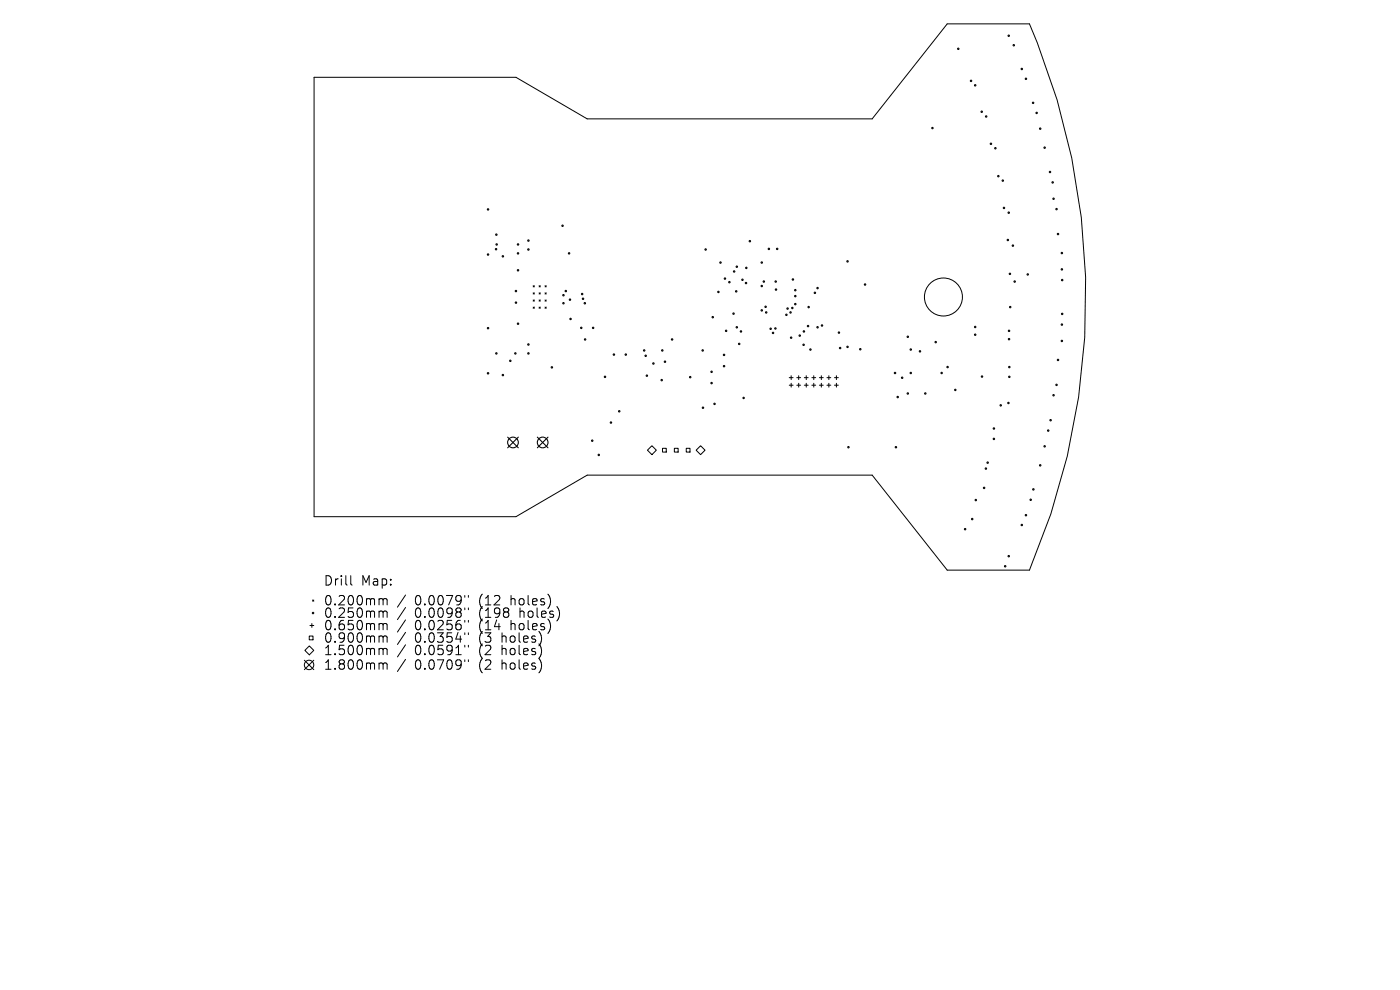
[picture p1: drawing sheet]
<svg xmlns="http://www.w3.org/2000/svg" width="297mm" height="210mm" viewBox="0 0 297 210" stroke-linecap="round" stroke-linejoin="round" font-family="sans-serif">
<defs><g id="words">
<g font-size="2.8">
<text x="68.6" y="124.5">Drill</text>
<text x="76.6" y="124.5">Map:</text>
<text x="68.6" y="128.7">0.200mm</text>
<text x="68.6" y="131.3">0.250mm</text>
<text x="88" y="128.7">0.0079&quot;</text>
<text x="88" y="131.3">0.0098&quot;</text>
<text x="101.7" y="128.7">(12</text>
<text x="101.7" y="131.3">(198</text>
<text x="108.6" y="128.7">holes)</text>
<text x="110.5" y="131.3">holes)</text>
<text x="68.6" y="134">0.650mm</text>
<text x="68.6" y="136.6">0.900mm</text>
<text x="88" y="134">0.0256&quot;</text>
<text x="88" y="136.6">0.0354&quot;</text>
<text x="101.7" y="134">(14</text>
<text x="101.7" y="136.6">(3</text>
<text x="106.7" y="136.6">holes)</text>
<text x="108.6" y="134">holes)</text>
<text x="68.6" y="139.3">1.500mm</text>
<text x="68.6" y="142.4">1.800mm</text>
<text x="88" y="139.3">0.0591&quot;</text>
<text x="88" y="142.4">0.0709&quot;</text>
<text x="101.7" y="139.3">(2</text>
<text x="101.7" y="142.4">(2</text>
<text x="106.7" y="139.3">holes)</text>
<text x="106.7" y="142.4">holes)</text>
</g>
</g></defs>
<g fill="none" stroke="#000" stroke-width=".21">
<path d="M66.6 16.4h42.9l15.1 8.8h60.4l15.9-20.1h17.5a146.1 146.1 0 0 1 0 115.8h-17.5l-15.9-20.1h-60.4l-15.1 8.8h-42.9zM113.1 60.6l.3 .3M113.1 62.1l.3 .3M113.1 63.6l.3 .3M113.1 65.1l.3 .3M113.4 60.6l-.3 .3M113.4 62.1l-.3 .3M113.4 63.6l-.3 .3M113.4 65.1l-.3 .3M114.4 60.6l.2 .3M114.4 62.1l.2 .3M114.4 63.6l.2 .3"/>
<path d="M114.4 65.1l.2 .3M114.6 60.6l-.2 .3M114.6 62.1l-.2 .3M114.6 63.6l-.2 .3M114.6 65.1l-.2 .3M115.6 60.6l.3 .3M115.6 62.1l.3 .3M115.6 63.6l.3 .3M115.6 65.1l.3 .3M115.9 60.6l-.3 .3M115.9 62.1l-.3 .3M115.9 63.6l-.3 .3"/>
<path d="M115.9 65.1l-.3 .3M167.8 79.7v.8M169.4 79.7v.8M171 79.7v.8M172.6 79.7v.8M174.2 79.7v.8M175.8 79.7v.8M177.4 79.7v.8M137.4 95.5l.9-.9 .9 .9-.9 .9zM140.5 95.1h.8v.8h-.8zM143.1 95.1h.8v.8h-.8zM145.6 95.1h.8v.8h-.8z"/>
<path d="M147.7 95.5l.9-.9 1 .9-1 .9zM167.4 80.1h.8M167.4 81.7h.8M167.8 81.3v.8M169 80.1h.8M169 81.7h.8M169.4 81.3v.8M170.6 80.1h.8M170.6 81.7h.8M171 81.3v.8M172.2 80.1h.8M172.2 81.7h.8"/>
<path d="M172.6 81.3v.8M173.8 80.1h.8M173.8 81.7h.8M174.2 81.3v.8M175.4 80.1h.8M175.4 81.7h.8M175.8 81.3v.8M177 80.1h.8M177 81.7h.8M177.4 81.3v.8M65.6 134.9h.8v.8h-.8zM65.6 137l1 1-1 .9-.9-.9z"/>
<path d="M65.7 132.7h.9M66.2 132.3v.8M66.3 127.3l.3 .2M66.6 127.3l-.3 .2M74.4 122.1v1.7l.3 .3M80.7 127l.5 .1 .1 .2M80.7 129.6h.3l.3 .3M80.7 132.3l.5 .1 .1 .2M80.7 134.9h.3l.3 .3M80.7 137.5l.5 .1 .1 .2M81.3 127.3l.3-.3 .4 .1 .1 1.2M81.3 127.3v1"/>
<path d="M81.3 129.9v1.1M81.3 132.6v1M81.3 135.2v1M81.3 137.8v1.1M81.3 129.9l.3-.3 .4 .1 .1 1.3M81.3 132.6l.3-.3 .4 .1 .1 1.2M81.3 135.2l.3-.3 .4 .1 .1 1.2M81.3 137.8l.3-.3 .4 .1 .1 1.3M86 126.2l-1.7 2.6M86 128.9l-1.7 2.5M86 131.5l-1.7 2.6M86 134.1l-1.7 2.6"/>
<path d="M86 136.8l-1.7 2.6M86 139.9l-1.7 2.5M98.6 126.3v.4M98.6 129v.3M98.6 131.6v.4M98.6 134.2v.4M98.6 136.9v.4M98.6 140v.3M99.4 126.3v.4M99.4 129v.3M99.4 131.6v.4M99.4 134.2v.4"/>
<path d="M99.4 136.9v.4M99.4 140v.3M64.6 140.1l2 2M66.6 140.1l-2 2M80.7 140.6l.5 .1 .1 .2M81.3 140.9v1.1M81.3 140.9l.3-.3 .4 .1 .1 1.3"/>
<circle cx="203.3" cy="10.4" r=".16"/>
<circle cx="206" cy="17.2" r=".16"/>
<circle cx="206.9" cy="18.1" r=".16"/>
<circle cx="214" cy="7.6" r=".16"/>
<circle cx="215.1" cy="9.6" r=".16"/>
<circle cx="216.8" cy="14.6" r=".16"/>
<circle cx="217.7" cy="16.7" r=".16"/>
<circle cx="197.8" cy="27.2" r=".16"/>
<circle cx="208.3" cy="23.7" r=".16"/>
<circle cx="209.2" cy="24.7" r=".16"/>
<circle cx="210.2" cy="30.5" r=".16"/>
<circle cx="211.2" cy="31.5" r=".16"/>
<circle cx="211.8" cy="37.4" r=".16"/>
<circle cx="212.7" cy="38.3" r=".16"/>
<circle cx="219.2" cy="21.8" r=".16"/>
<circle cx="219.9" cy="24" r=".16"/>
<circle cx="220.7" cy="27.3" r=".16"/>
<circle cx="221.6" cy="31.3" r=".16"/>
<circle cx="222.8" cy="36.5" r=".16"/>
<circle cx="223.3" cy="38.7" r=".16"/>
<circle cx="103.5" cy="44.4" r=".16"/>
<circle cx="103.5" cy="54" r=".16"/>
<circle cx="105.2" cy="52.9" r=".16"/>
<circle cx="105.3" cy="49.8" r=".16"/>
<circle cx="105.4" cy="51.9" r=".16"/>
<circle cx="106.7" cy="54.4" r=".16"/>
<circle cx="109.9" cy="53.7" r=".16"/>
<circle cx="109.9" cy="57.3" r=".16"/>
<circle cx="109.9" cy="51.9" r=".16"/>
<circle cx="112.1" cy="51" r=".16"/>
<circle cx="112.1" cy="52.9" r=".16"/>
<circle cx="119.3" cy="47.9" r=".16"/>
<circle cx="120.7" cy="53.7" r=".16"/>
<circle cx="149.7" cy="52.9" r=".16"/>
<circle cx="152.8" cy="55.7" r=".16"/>
<circle cx="153.8" cy="59.1" r=".16"/>
<circle cx="154.7" cy="59.9" r=".16"/>
<circle cx="155.7" cy="57.6" r=".16"/>
<circle cx="156.3" cy="56.6" r=".16"/>
<circle cx="157.5" cy="59.3" r=".16"/>
<circle cx="158.3" cy="56.8" r=".16"/>
<circle cx="159.1" cy="51.2" r=".16"/>
<circle cx="161.6" cy="55.7" r=".16"/>
<circle cx="162" cy="59.7" r=".16"/>
<circle cx="163.1" cy="52.8" r=".16"/>
<circle cx="164.6" cy="59.7" r=".16"/>
<circle cx="164.9" cy="52.8" r=".16"/>
<circle cx="168.2" cy="59.3" r=".16"/>
<circle cx="179.8" cy="55.4" r=".16"/>
<circle cx="213" cy="44.1" r=".16"/>
<circle cx="213.8" cy="50.9" r=".16"/>
<circle cx="214" cy="45.1" r=".16"/>
<circle cx="214.2" cy="58.1" r=".16"/>
<circle cx="214.9" cy="52.1" r=".16"/>
<circle cx="215.3" cy="59.7" r=".16"/>
<circle cx="218" cy="58.2" r=".16"/>
<circle cx="223.5" cy="42.2" r=".16"/>
<circle cx="224.1" cy="44.4" r=".16"/>
<circle cx="224.5" cy="49.7" r=".16"/>
<circle cx="225.3" cy="57.1" r=".16"/>
<circle cx="225.3" cy="53.7" r=".16"/>
<circle cx="225.3" cy="59.4" r=".16"/>
<circle cx="103.5" cy="79.2" r=".16"/>
<circle cx="103.5" cy="69.6" r=".16"/>
<circle cx="105.3" cy="75" r=".16"/>
<circle cx="106.7" cy="79.6" r=".16"/>
<circle cx="108.3" cy="76.5" r=".16"/>
<circle cx="109.3" cy="75" r=".16"/>
<circle cx="109.5" cy="61.7" r=".16"/>
<circle cx="109.5" cy="64.2" r=".16"/>
<circle cx="109.9" cy="68.7" r=".16"/>
<circle cx="112.1" cy="73.1" r=".16"/>
<circle cx="112.1" cy="75" r=".16"/>
<circle cx="117.1" cy="77.9" r=".16"/>
<circle cx="119.5" cy="62.6" r=".16"/>
<circle cx="119.5" cy="64.3" r=".16"/>
<circle cx="120" cy="61.7" r=".16"/>
<circle cx="120.9" cy="63.6" r=".16"/>
<circle cx="121" cy="67.7" r=".16"/>
<circle cx="123.3" cy="69.6" r=".16"/>
<circle cx="123.5" cy="62.4" r=".16"/>
<circle cx="123.7" cy="63.4" r=".16"/>
<circle cx="124.1" cy="64.3" r=".16"/>
<circle cx="124.1" cy="72" r=".16"/>
<circle cx="125.8" cy="69.6" r=".16"/>
<circle cx="128.3" cy="79.9" r=".16"/>
<circle cx="130.2" cy="75.2" r=".16"/>
<circle cx="132.8" cy="75.2" r=".16"/>
<circle cx="136.7" cy="74.3" r=".16"/>
<circle cx="137" cy="75.5" r=".16"/>
<circle cx="137.2" cy="79.7" r=".16"/>
<circle cx="138.6" cy="77.1" r=".16"/>
<circle cx="140.5" cy="74.3" r=".16"/>
<circle cx="141.1" cy="76.7" r=".16"/>
<circle cx="142.6" cy="72" r=".16"/>
<circle cx="149.1" cy="74.3" r=".16"/>
<circle cx="151" cy="78.9" r=".16"/>
<circle cx="151.2" cy="67.3" r=".16"/>
<circle cx="152.4" cy="61.9" r=".16"/>
<circle cx="153.6" cy="77.7" r=".16"/>
<circle cx="153.6" cy="75.3" r=".16"/>
<circle cx="154" cy="70.2" r=".16"/>
<circle cx="155.6" cy="66.5" r=".16"/>
<circle cx="156.2" cy="61.8" r=".16"/>
<circle cx="156.3" cy="69.4" r=".16"/>
<circle cx="156.8" cy="73" r=".16"/>
<circle cx="157.2" cy="70.3" r=".16"/>
<circle cx="158.3" cy="60" r=".16"/>
<circle cx="161.6" cy="65.8" r=".16"/>
<circle cx="161.6" cy="60.7" r=".16"/>
<circle cx="162.4" cy="65.1" r=".16"/>
<circle cx="162.5" cy="66.3" r=".16"/>
<circle cx="163.5" cy="69.7" r=".16"/>
<circle cx="164" cy="70.6" r=".16"/>
<circle cx="164.5" cy="69.7" r=".16"/>
<circle cx="164.6" cy="61.4" r=".16"/>
<circle cx="166.8" cy="66.8" r=".16"/>
<circle cx="167.1" cy="65.5" r=".16"/>
<circle cx="167.7" cy="66.3" r=".16"/>
<circle cx="167.8" cy="71.6" r=".16"/>
<circle cx="168.1" cy="65.3" r=".16"/>
<circle cx="168.7" cy="64.5" r=".16"/>
<circle cx="168.7" cy="61.6" r=".16"/>
<circle cx="168.7" cy="62.8" r=".16"/>
<circle cx="169.7" cy="71.2" r=".16"/>
<circle cx="170.5" cy="73.1" r=".16"/>
<circle cx="170.5" cy="70.3" r=".16"/>
<circle cx="171.4" cy="69.2" r=".16"/>
<circle cx="171.6" cy="65.1" r=".16"/>
<circle cx="171.9" cy="74.1" r=".16"/>
<circle cx="172.9" cy="62.1" r=".16"/>
<circle cx="173.4" cy="61.1" r=".16"/>
<circle cx="173.4" cy="69.4" r=".16"/>
<circle cx="174.4" cy="69" r=".16"/>
<circle cx="178" cy="70.6" r=".16"/>
<circle cx="178.2" cy="73.8" r=".16"/>
<circle cx="179.8" cy="73.6" r=".16"/>
<circle cx="182.5" cy="74.1" r=".16"/>
<circle cx="183.5" cy="60.4" r=".16"/>
<circle cx="189.9" cy="79.1" r=".16"/>
<circle cx="192.6" cy="71.4" r=".16"/>
<circle cx="193.2" cy="74.1" r=".16"/>
<circle cx="193.2" cy="79.1" r=".16"/>
<circle cx="195.2" cy="74.5" r=".16"/>
<circle cx="198.5" cy="72.6" r=".16"/>
<circle cx="199.8" cy="79.1" r=".16"/>
<circle cx="200.1" cy="63" r="4"/>
<circle cx="201" cy="77.9" r=".16"/>
<circle cx="206.9" cy="69.4" r=".16"/>
<circle cx="206.9" cy="71" r=".16"/>
<circle cx="208.3" cy="79.9" r=".16"/>
<circle cx="214.1" cy="70.2" r=".16"/>
<circle cx="214.1" cy="71.9" r=".16"/>
<circle cx="214.1" cy="77.9" r=".16"/>
<circle cx="214.1" cy="79.9" r=".16"/>
<circle cx="214.3" cy="65.1" r=".16"/>
<circle cx="224.5" cy="76.4" r=".16"/>
<circle cx="225.3" cy="72.3" r=".16"/>
<circle cx="225.3" cy="68.9" r=".16"/>
<circle cx="225.3" cy="66.6" r=".16"/>
<circle cx="125.6" cy="93.5" r=".16"/>
<circle cx="127" cy="96.5" r=".16"/>
<circle cx="129.6" cy="89.6" r=".16"/>
<circle cx="131.4" cy="87.2" r=".16"/>
<circle cx="140.4" cy="80.6" r=".16"/>
<circle cx="146.4" cy="80" r=".16"/>
<circle cx="149.1" cy="86.5" r=".16"/>
<circle cx="151" cy="81.3" r=".16"/>
<circle cx="151.6" cy="85.7" r=".16"/>
<circle cx="157.8" cy="84.4" r=".16"/>
<circle cx="180" cy="94.9" r=".16"/>
<circle cx="190.1" cy="94.9" r=".16"/>
<circle cx="190.4" cy="84.2" r=".16"/>
<circle cx="191.4" cy="80.1" r=".16"/>
<circle cx="192.6" cy="83.5" r=".16"/>
<circle cx="196.3" cy="83.5" r=".16"/>
<circle cx="202.7" cy="82.7" r=".16"/>
<circle cx="209.1" cy="99.4" r=".16"/>
<circle cx="209.5" cy="98.1" r=".16"/>
<circle cx="210.8" cy="93.1" r=".16"/>
<circle cx="210.8" cy="90.9" r=".16"/>
<circle cx="212.3" cy="86" r=".16"/>
<circle cx="213.9" cy="85.5" r=".16"/>
<circle cx="220.7" cy="98.7" r=".16"/>
<circle cx="221.6" cy="94.7" r=".16"/>
<circle cx="222.4" cy="91.3" r=".16"/>
<circle cx="222.9" cy="89.1" r=".16"/>
<circle cx="223.5" cy="83.8" r=".16"/>
<circle cx="224.1" cy="81.6" r=".16"/>
<circle cx="204.7" cy="112.3" r=".16"/>
<circle cx="206.3" cy="110.1" r=".16"/>
<circle cx="207" cy="106.1" r=".16"/>
<circle cx="208.8" cy="103.5" r=".16"/>
<circle cx="214" cy="118" r=".16"/>
<circle cx="216.8" cy="111.4" r=".16"/>
<circle cx="217.7" cy="109.3" r=".16"/>
<circle cx="218.7" cy="106" r=".16"/>
<circle cx="219.2" cy="103.8" r=".16"/>
<circle cx="66.4" cy="130" r=".16"/>
<circle cx="213.2" cy="120.1" r=".16"/>
<circle cx="65.6" cy="141.1" r="1"/>
</g>
<g fill="none" stroke="#000" stroke-width=".23">
<path d="M107.7 92.7l2.3 2.3M110 92.7l-2.3 2.3M114 92.7l2.3 2.3M116.3 92.7l-2.3 2.3"/>
<circle cx="108.8" cy="93.9" r="1.13"/>
<circle cx="115.1" cy="93.9" r="1.13"/>
</g>
<use href="#words"/>
</svg>
